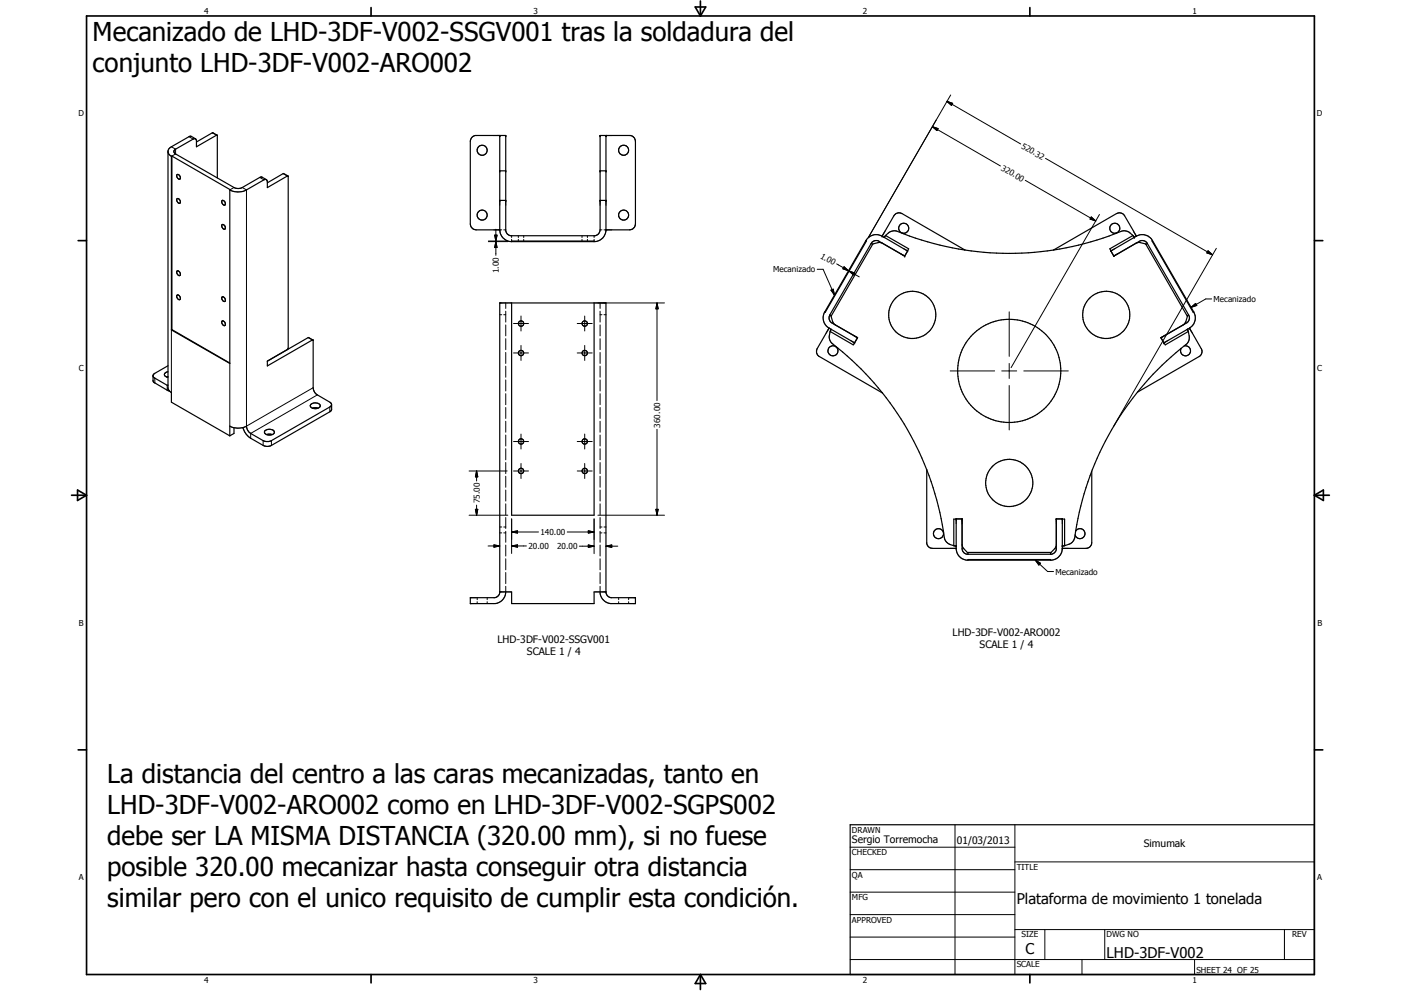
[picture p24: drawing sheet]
<svg xmlns="http://www.w3.org/2000/svg" width="594mm" height="420mm" viewBox="0 0 594 420" stroke-linecap="round" stroke-linejoin="round" font-family="sans-serif">
<defs><g id="words">
<g font-size="11">
<text x="39.3" y="17.3">Mecanizado de LHD-3DF-V002-SSGV001 tras la soldadura del</text>
<text x="39.3" y="30.4">conjunto LHD-3DF-V002-ARO002</text>
<text x="45.5" y="331.9">La distancia del centro a las caras mecanizadas, tanto en</text>
<text x="45.5" y="345">LHD-3DF-V002-ARO002 como en LHD-3DF-V002-SGPS002</text>
<text x="45.5" y="358.2">debe ser LA MISMA DISTANCIA (320.00 mm), si no fuese</text>
<text x="45.5" y="371.3">posible 320.00 mecanizar hasta conseguir otra distancia</text>
<text x="45.5" y="384.5">similar pero con el unico requisito de cumplir esta condición.</text>
</g>
<g font-size="6.3">
<text x="431.1" y="383.2">Plataforma de movimiento 1 tonelada</text>
<text x="434.8" y="404.7">C</text>
<text x="469.2" y="406">LHD-3DF-V002</text>
</g>
<g font-size="4.4">
<text x="403.9" y="269.6">LHD-3DF-V002-ARO002</text>
<text x="211" y="272.4">LHD-3DF-V002-SSGV001</text>
<text x="415.4" y="274.8">SCALE 1 / 4</text>
<text x="223.4" y="277.7">SCALE 1 / 4</text>
<text x="361.3" y="357.5">Sergio Torremocha</text>
<text x="405.7" y="357.7">01/03/2013</text>
<text x="485" y="359.2">Simumak</text>
</g>
<g font-size="3.5">
<text x="86.6" y="5.8">4</text>
<text x="226.3" y="5.8">3</text>
<text x="365.9" y="5.8">2</text>
<text x="505.6" y="5.8">1</text>
<text x="33.3" y="49.4">D</text>
<text x="558.5" y="49.4">D</text>
<text x="432.9" y="62.6" transform="rotate(30 432.9 62.6)">520.32</text>
<text x="424.3" y="71.9" transform="rotate(30 424.3 71.9)">320.00</text>
<text x="347.6" y="109.3" transform="rotate(30 347.6 109.3)">1.00</text>
<text x="211.6" y="115.9" transform="rotate(-90 211.6 115.9)">1.00</text>
<text x="327.8" y="115.5">Mecanizado</text>
<text x="514.6" y="128.1">Mecanizado</text>
<text x="33.4" y="157.3">C</text>
<text x="558.6" y="157.3">C</text>
<text x="279.9" y="181.3" transform="rotate(-90 279.9 181.3)">360.00</text>
<text x="203.4" y="213.4" transform="rotate(-90 203.4 213.4)">75.00</text>
<text x="229.2" y="226.8">140.00</text>
<text x="224.1" y="232.7">20.00</text>
<text x="236.3" y="232.8">20.00</text>
<text x="447.5" y="243.6">Mecanizado</text>
<text x="33.4" y="265.2">B</text>
<text x="558.6" y="265.2">B</text>
<text x="361.3" y="353">DRAWN</text>
<text x="361.3" y="362.5">CHECKED</text>
<text x="431.1" y="368.7">TITLE</text>
<text x="33.4" y="373.2">A</text>
<text x="361.3" y="372.1">QA</text>
<text x="558.6" y="373.2">A</text>
<text x="361.3" y="381.6">MFG</text>
<text x="361.3" y="391.1">APPROVED</text>
<text x="433.1" y="397.5">SIZE</text>
<text x="469.2" y="397.5">DWG NO</text>
<text x="547.9" y="397.4">REV</text>
<text x="431.1" y="410.2">SCALE</text>
<text x="507.3" y="412.3">SHEET 24 OF 25</text>
<text x="86.6" y="416.7">4</text>
<text x="226.3" y="416.7">3</text>
<text x="365.9" y="416.7">2</text>
<text x="505.6" y="416.7">1</text>
</g>
</g></defs>
<g fill="none" stroke="#000" stroke-width=".42">
<path d="M80.1 58l1.8 1M90 56.3l1.8 1M395.4 53.7l2.4 .8-.5 .9zM395.4 53.7l28.8 16.7M401.5 43l2.4 .8-.4 .9zM401.5 43l31.3 18M401.5 43l2.5 .8-.5 .9zM403.1 40.3l-34.9 60.4M72.7 62.2l1.8 1v2.1l-1.6 .9M99.2 79.5l-1.6 .9M102.7 79.5l1.8 1v100.2l28.3-16.3M110.1 75.2l1.8 1"/>
<path d="M120.1 73.6l1.7 1M434.8 76.5l29.8 17.2M443.3 67.1l70.9 40.9M209.8 99.7h1l-.5 2.5zM210.3 97.2v5M211.9 97.5h.9M213.6 97.5h.9M217 99.9v.8M219.8 99.9v.8M222.1 99.9v.8M246.8 99.9v.8M249.1 99.9v.8"/>
<path d="M251.9 99.9v.8M254.5 97.5h.8M256.1 97.5h.9M462.7 92l1.9 1.7-2.4-.8zM466.2 90.9l-37.5 65M207.1 102.4h8.2M207.1 102.2h8.2M210.3 102.4l.5 2.5h-1zM210.3 102.4v5.8M217 101.5v.7M219.8 101.5v.7M222.1 101.5v.7"/>
<path d="M246.8 101.5v.7M249.1 101.5v.7M251.9 101.5v.7M346.5 114.2h2.5l4.9 10.9M354.8 111.9l5 2.9M357.9 113.1l1.9 1.7-2.4-.8zM360 114.9l2.5 .8-.6 .9zM360 114.9l4.4 2.5M512.3 106.3l1.9 1.7-2.4-.8zM515.8 105.3l-43.7 75.6M72.7 139.9v26.5M211.9 133.4h.9"/>
<path d="M213.6 133.4h.9M214.5 128.4v2.4M214.5 132v4.6M214.5 137.8v4.6M217.8 137.2h6.3M220.9 134v6.3M244.8 137.2h6.3M247.9 134v6.3M253.5 128.4h28.3M254.5 128.4v2.4M254.5 132v4.6M254.5 137.8v4.6"/>
<path d="M254.5 133.4h.8M256.1 133.4h.9M278.6 128.4l.5 2.5h-1zM278.6 128.4v41.4M352.4 123l.9-.4 .6 2.5zM427.9 132.2v18.9M505.1 130.3l1.9-1.6 .5 .8zM513.8 126.7h-2.5l-6.2 3.6M97.4 154.1v26.6M130.7 143.1l1.8 1M214.5 143.6v4.7M214.5 149.4v4.7"/>
<path d="M214.5 155.2v4.7M217.8 149.6h6.3M220.9 146.5v6.3M244.8 149.6h6.3M247.9 146.5v6.3M254.5 143.6v4.7M254.5 149.4v4.7M254.5 155.2v4.7M402.9 157.3h18.9M424.8 157.3h6.3M427.9 154.1v6.3M434.1 157.3h18.9"/>
<path d="M65.7 160.3v2M71.2 163.2l-.3 .2v2M134.6 167.4l-28.3 16.4v2M139.9 172.6v2M214.5 161.1v4.7M214.5 166.9v4.7M214.5 172.8v4.6M214.5 178.6v4.7M254.5 161.1v4.7M254.5 166.9v4.7M254.5 172.8v4.6M254.5 178.6v4.7"/>
<path d="M427.9 163.4v18.9M111.6 186.8v2M115.1 186.8v2M198.9 199.7h16.1M202.1 199.7l.5 2.5h-1zM202.1 199.7v4.2M214.5 184.4v4.7M214.5 190.2v4.7M214.5 196.1v4.7M217.8 187.2h6.3M217.8 199.7h6.3M220.9 184v6.4"/>
<path d="M220.9 196.5v6.4M244.8 187.2h6.3M244.8 199.7h6.3M247.9 184v6.4M247.9 196.5v6.4M254.5 184.4v4.7M254.5 190.2v4.7M254.5 196.1v4.7M278.6 182v36.4M198.9 218.4h16.4M201.6 215.9h1l-.5 2.5zM202.1 214.2v4.2"/>
<path d="M214.5 201.9v4.7M214.5 207.8v4.6M214.5 213.6v4.7M214.5 219.4v4.7M253.5 218.4h28.3M254.5 201.9v4.7M254.5 207.8v4.6M254.5 213.6v4.7M254.5 219.4v4.7M278.1 215.9h1l-.5 2.5zM207 231.5h4.9M209.5 231l2.4 .5-2.4 .5z"/>
<path d="M211.9 223.4h.9M211.9 225.9h.9M213.6 223.4h.9M213.6 225.9h.9M214.5 225.3v4.6M214.5 231.1v4.7M214.5 236.9v4.7M217 225.6l2.4-.6v1zM217 231.5l2.4-.5v1zM217 220v14.7M217 225.6h11.3M217 231.5h6.2"/>
<path d="M240.5 225.6h11.4M245.7 231.6h6.2M249.5 225l2.4 .6-2.4 .4zM249.5 231.1l2.4 .5-2.4 .5zM251.9 220v14.7M254.5 225.3v4.6M254.5 231.1v4.7M254.5 236.9v4.7M254.5 223.4h.8M254.5 225.9h.8M256.1 223.4h.9M256.1 225.9h.9"/>
<path d="M257 231.6l2.4-.5v1zM257 231.6h5M439 237.5l2.2 1.3-.7 .8zM439 237.5l5.2 4.8h2.5M202.3 253.4v.9M202.3 255.1v.8M206.6 253.4v.9M206.6 255.1v.8M214.5 242.7v4.7M214.5 248.6v2.4M254.5 242.7v4.7M254.5 248.6v2.4"/>
<path d="M262.3 253.4v.9M262.3 255.1v.8M266.6 253.4v.9M266.6 255.1v.8M360.5 359.2h69.9M405 349.7v63.5M430.4 349.7v63.5M360.5 368.7h69.9M360.5 378.2h69.9M430.4 365.4h127M360.5 387.8h69.9M360.5 397.3h69.9"/>
<path d="M430.4 394.1h127M443.1 394.1v12.7M468.5 394.1v12.7M544.7 394.1v12.7M360.5 406.8h196.9M458.8 406.8v6.4M506.6 406.8v6.4"/>
</g>
<g fill="none" stroke="#000" stroke-width=".51">
<path d="M82.9 58.8l-1.8-1h-.8l-8 4.6-.8 .8-.3 .9v100.6l.4 .8 1.1 .9v4.1l24.7 14.3M92.1 57.3l-8.8 4.9v-2.7l-.7-.7-8.1 4.4a1.07 1.07 0 0 0-.8 1.1 1.07 1.07 0 0 0 .8 1l25.3 14.5 1.4 .1 1.3-.3 8.1-4.5 2.3 1.1M92.1 57.3l.1 18.1M92.1 57.3l-2.1-1-6.7 3.9M211.9 57.4v40.1M257 57.4v40.1M71.2 64.4l.3 .9 1.2 1M72.7 66.3v73.6M72.9 66.2l24.5 14.3M72.9 66.2v73.5M72.9 66.2l-.2 .1M75.1 74.1a1.1 1.1 0 0 1 1.2 .6 1.1 1.1 0 0 1-.3 1.3 1.45 1.45 0 0 1-.9-1.9z"/>
<path d="M112.9 76.1l.5 1v2.4l8.4-4.9 .4 .2v72.8l-.4 .6-8.4 4.9M112.9 76.1l-1 .1-7.4 4.3a7.8 7.8 0 0 1-7.1 0M122.1 74.6l-2-1-6.7 3.9M211.9 72.4h2.6M254.5 72.4h2.5M75.1 84.3a1.12 1.12 0 0 1 1.2 .6 1.12 1.12 0 0 1-.3 1.3l-.9-.9zM94.1 95.3a1.1 1.1 0 0 1 1.3 .6 1.1 1.1 0 0 1-.3 1.3 1.45 1.45 0 0 1-1-1.9zM94.1 85.1a1.1 1.1 0 0 1 1.3 .6 1.1 1.1 0 0 1-.3 1.3 1.45 1.45 0 0 1-1-1.9zM97.4 80.5v73.6l-24.7-14.2M211.9 97.5h-9.9a2.59 2.59 0 0 1-2.6-2.5v-35.1a2.57 2.57 0 0 1 2.2-2.5h12.9v40.4a2.53 2.53 0 0 0 2.1 2.1h35.7a2.57 2.57 0 0 0 2.2-2.4v-40.1h12.8a2.57 2.57 0 0 1 2.1 2.5v35.1a2.46 2.46 0 0 1-2.5 2.5h-9.9M211.9 85h2.6M211.9 97.5a5 5 0 0 0 5.1 4.9"/>
<path d="M254.5 85h2.5M257 97.5a5 5 0 0 1-5.1 4.9M75.1 114.9a1.13 1.13 0 0 1 1.2 .6 1.13 1.13 0 0 1-.3 1.4l-.8-.7zM217 102.4v-.2h34.9v.2M217 102.4h34.9M367.2 102l-17.5 30.3M367.2 102l.2 .1-17.5 30.3-.2-.1M369.4 103.3a2.43 2.43 0 0 1 3.4-1l10.8 6.3M369.4 103.3l.6 .3-17.5 30.3-.6-.4M369.4 103.3l-17.5 30.2M374.1 100.1l10.8 6.3M374.1 100.1a5.1 5.1 0 0 0-6.9 1.9"/>
<path d="M374.1 100.1l4.9-8.6a2.57 2.57 0 0 1 3.5-.9l26.7 15.4M374.2 103.1l-.4-.1a4.9 4.9 0 0 0-3.6 .4l-.3 .1M374.9 100.7h.1M381.9 107.6l1.7 1M384.9 106.4l-1.3 2.2M384.9 106.4h.1M409.1 106a126.8 126.8 0 0 0 67.1-8.1l1.4 .1 1.2 .5 2.4 2-.3 .2-.5-.8-9.8 5.6 .5 .8M409.1 106a135.6 135.6 0 0 1-29.4-8.1l-2.2 .4-2.7 2.2 .2 .2 .5-.8 9.8 5.6-.4 .9M471 106.4l1.3 2.2M471 106.4h.1M472.3 108.6h.1M474 107.6l-1.7 .9"/>
<path d="M481.7 103.1l1.5-.3 2.9 .7M481.8 100.1l-4.9-8.6a2.52 2.52 0 0 0-3.5-.9l-26.7 15.4M481.8 100.1h.1M481.9 100.1l-10.9 6.3M481.9 100.1a5 5 0 0 1 6.8 1.9M486.5 103.3a2.49 2.49 0 0 0-3.4-1l-10.8 6.3M486.5 103.3l17.5 30.2M486.5 103.3l-.6 .3 17.5 30.3 .6-.4M488.7 102l17.5 30.3M488.7 102l-.2 .1 17.5 30.3 .2-.1M72.9 139.7l24.5 14.2M72.9 139.7l-.2 .2"/>
<path d="M75.1 125.2a1.1 1.1 0 0 1 1.2 .5 1.1 1.1 0 0 1-.3 1.4l-.8-.7zM94.1 125.9a1.1 1.1 0 0 1 1.3 .6 1.1 1.1 0 0 1-.3 1.3 1.45 1.45 0 0 1-1-1.9zM94.1 136.1a1.13 1.13 0 0 1 1.3 .6 1.13 1.13 0 0 1-.3 1.4l-1-.9zM217 128.4v90h34.9v-90M349.7 132.3a5 5 0 0 0 1.9 6.8M351.5 139.1l-5 8.7a2.45 2.45 0 0 0 1 3.4l26.7 15.4M351.5 139.1h.1M351.6 139.1l10.8 6.3M351.9 133.5a2.52 2.52 0 0 0 .9 3.4l9.1 5.3M352.4 133.8l.8 2.9 .7 .8 9.7 5.7M352.5 139.6v.1M503.5 139.6v.1"/>
<path d="M503.5 133.8l-.8 2.9-1 1.1M504 133.5a2.41 2.41 0 0 1-.9 3.4l-10.8 6.3M504.4 139.1l-10.9 6.3M504.4 139.1l5.1 9a2.47 2.47 0 0 1-1 3.1l-26.2 15.1M506.2 132.3a5 5 0 0 1-1.8 6.8M64.9 159.4l.5 .8 5.8 3.3M70.6 159.8l.6 .2M71.2 155.1l-6 3.5-.3 .6v2.1l.5 .9 6.5 3.6M71.2 157.6a1.15 1.15 0 0 0-1.4 .8 1.15 1.15 0 0 0 .8 1.4M71.2 159.7l-.6 .1M130.7 143.1h.1M130.7 143.1l-17.3 10"/>
<path d="M130.8 143.1l1.9 1M132.8 144.1l-19.4 11.1v-2.1M132.8 144.1l.2 21.3 1.3 1.9 5.6 3.2a1.08 1.08 0 0 1 .7 1 1.08 1.08 0 0 1-.7 1.1l-24.8 14.2a3.9 3.9 0 0 1-3.5 0l-5.8-3.4-.9-1.1-.4-1.6-1.7 .7h-3.6M362.3 145.3l-.5 .9-9.8-5.7 .5-.8-.3-.2-.2 1.3a4.1 4.1 0 0 0 1.1 5 126.2 126.2 0 0 1 47.5 82.9 4.6 4.6 0 0 0 3.6 2.6l1.3 .4M362.4 145.3v.1M362.5 142.5l1.1 .7M363.6 143.2h.1M363.6 143.2l-1.2 2.2M492.3 143.2l1.2 2.2M492.3 143.2h.1M493.5 145.4l.6 .8 9.8-5.7-.5-.8 .3-.2 .6 2.9a3.7 3.7 0 0 1-1.4 3.7 125.4 125.4 0 0 0-47.2 82.1l-.9 1.6a7.9 7.9 0 0 1-4.3 1.9M494 142.2l-1.7 1"/>
<path d="M502.1 146.7a2.13 2.13 0 0 1 2.7 2 2.13 2.13 0 0 1-2.6 2.1 2.13 2.13 0 0 1-1.4-3.1M131.8 171.5a2.67 2.67 0 0 1 4 .5 2.34 2.34 0 0 1-2.2 1.3 2.34 2.34 0 0 1-2-1.4zM132.5 173.1h2.4M140.6 171.5v2.1l-.5 .9-25.6 14.6h-2.3l-6.3-3.6-1.5-1.4-1.4-2.8M99.2 181.4l-1.8-.7v4.1M99.2 181.4v2.4l-1.8 1M113.1 184.3h2.3M115.5 184.2a1.08 1.08 0 0 0 .8-1.3 1.08 1.08 0 0 0-1.3-.8 1.87 1.87 0 0 0-2.8 1.4l1 .8M115.5 184.2l-2.3 .1M393 199.1v31.3a2.49 2.49 0 0 0 2.5 2.1h10M462.9 199.8v30.2a2.44 2.44 0 0 1-2.4 2.5h-10M405.5 220h2.5v12.5a2.49 2.49 0 0 0 2.1 2.5h35.7a2.54 2.54 0 0 0 2.1-2.2v-12.8h2.6v12.5a5 5 0 0 1-4.5 5h-36.1a5 5 0 0 1-4.4-4.5z"/>
<path d="M405.5 220.1h-1.1v11.3h1.1M408 230.9l.4 1.4 2.1 2.1M410.5 235v-.8h35v.8M410.5 237.5v-.3h35v.3M447.9 231.3l-.4 1-2 2.1M450.5 220.1h.9v11.3h-.9M456.1 225.2a2.12 2.12 0 0 1 3.4-.4 2.12 2.12 0 0 1-.5 3.3 2.12 2.12 0 0 1-3.1-1.4M211.9 251h5.1v4.9h34.9v-4.9h5.1M214.5 251a5 5 0 0 1-4.5 4.9h-10.6v-2.5h10.4l1.5-.8 .6-1.3v-122.9h45.1v122.9a2.55 2.55 0 0 0 2.1 2.1h10.3v2.5h-10.5a5 5 0 0 1-4.4-4.9M360.5 349.7h196.9v63.5h-196.9z"/>
<circle cx="204.4" cy="63.7" r="2.14"/>
<circle cx="264.4" cy="63.7" r="2.12"/>
<circle cx="204.5" cy="91.2" r="2.13"/>
<circle cx="264.4" cy="91.2" r="2.11"/>
<circle cx="383.2" cy="96.8" r="2.13"/>
<circle cx="472.7" cy="96.8" r="2.14"/>
<circle cx="220.9" cy="137.2" r="1.13"/>
<circle cx="247.9" cy="137.2" r="1.12"/>
<circle cx="386.8" cy="133.5" r="10"/>
<circle cx="469.1" cy="133.5" r="10"/>
<circle cx="220.9" cy="149.7" r="1.13"/>
<circle cx="247.9" cy="149.7" r="1.12"/>
<circle cx="353.2" cy="148.7" r="2.13"/>
<circle cx="428" cy="157.3" r="21.9"/>
<circle cx="221" cy="199.7" r="1.13"/>
<circle cx="221" cy="187.2" r="1.13"/>
<circle cx="248" cy="199.7" r="1.12"/>
<circle cx="248" cy="187.2" r="1.12"/>
<circle cx="428" cy="204.8" r="10"/>
<circle cx="398" cy="226.3" r="2.15"/>
</g>
<g fill="#000">
<circle cx="211.9" cy="57.4" r=".25"/>
<circle cx="214.5" cy="57.4" r=".25"/>
<circle cx="254.5" cy="57.4" r=".25"/>
<circle cx="257" cy="57.4" r=".25"/>
<circle cx="211.9" cy="97.5" r=".25"/>
<circle cx="211.9" cy="85" r=".25"/>
<circle cx="214.5" cy="85" r=".25"/>
<circle cx="254.5" cy="85" r=".25"/>
<circle cx="257" cy="85" r=".25"/>
<circle cx="257" cy="97.5" r=".25"/>
<circle cx="374.1" cy="100.1" r=".25"/>
<circle cx="383.6" cy="108.6" r=".25"/>
<circle cx="480.9" cy="100.7" r=".25"/>
<circle cx="504.4" cy="139.1" r=".25"/>
<circle cx="362.4" cy="145.4" r=".25"/>
<circle cx="493.5" cy="145.4" r=".25"/>
<circle cx="405.5" cy="220" r=".25"/>
<circle cx="405.5" cy="231.4" r=".25"/>
<circle cx="408" cy="220" r=".25"/>
<circle cx="447.9" cy="220" r=".25"/>
<circle cx="450.5" cy="220" r=".25"/>
<circle cx="450.5" cy="232.5" r=".25"/>
<circle cx="450.5" cy="231.4" r=".25"/>
</g>
<g fill="none" stroke="#000" stroke-width=".71">
<path d="M36.7 6.8h520.7v406.4h-520.7zM157.3 3.2v3.6M294.8 3h4.4l-2.2 3.8zM297 .4v6.4M436.7 3.2v3.6M33.1 102h3.6M557.4 102h3.5M30.3 210h6.4M32.9 207.8l3.8 2.2-3.8 2.2zM557.4 210h6.3M557.4 210l3.8-2.2v4.4zM33.1 317.9h3.6"/>
<path d="M557.4 317.9h3.5M157.3 413.2v3.5M297 413.2v6.3M297 413.2l2.2 3.8h-4.4zM436.7 413.2v3.5"/>
</g>
<g fill="#000">
<path d="M395.4 53.7l2.4 .8-.5 .9zM401.5 43l2.4 .8-.4 .9zM209.8 99.7h1l-.5 2.5zM462.7 92l1.9 1.7-2.4-.8zM210.3 102.4l.5 2.5h-1zM357.9 113.1l1.9 1.7-2.4-.8zM360 114.9l2.5 .8-.6 .9zM512.3 106.3l1.9 1.7-2.4-.8zM278.6 128.4l.5 2.5h-1zM352.4 123l.9-.4 .6 2.5zM505.1 130.3l1.9-1.6 .5 .8zM201.6 215.9h1l-.5 2.5z"/>
<path d="M202.1 199.7l.5 2.5h-1zM278.1 215.9h1l-.5 2.5zM209.5 231l2.4 .5-2.4 .5zM217 225.6l2.4-.6v1zM217 231.5l2.4-.5v1zM249.5 225l2.4 .6-2.4 .4zM249.5 231.1l2.4 .5-2.4 .5zM257 231.6l2.4-.5v1zM439 237.5l2.2 1.3-.7 .8z"/>
</g>
<use href="#words"/>
</svg>
